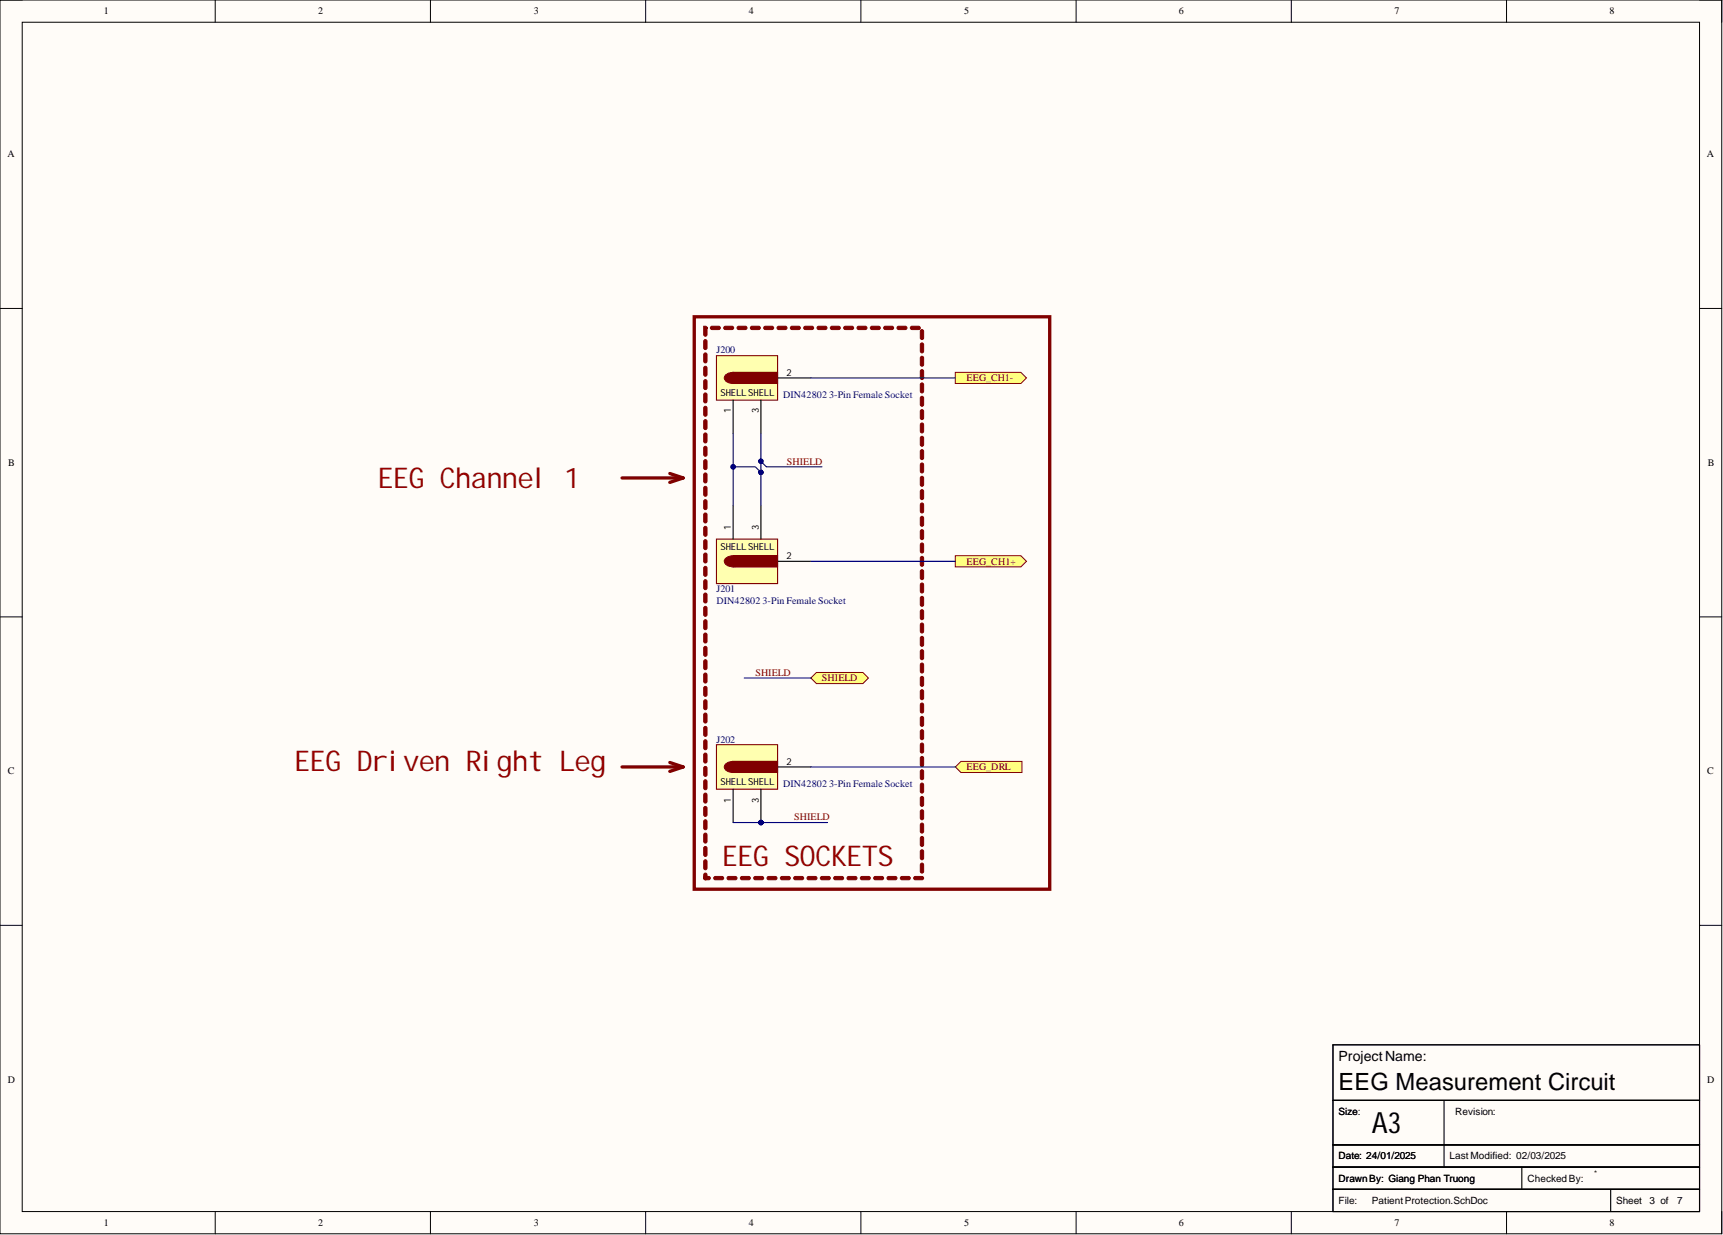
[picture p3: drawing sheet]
<svg xmlns="http://www.w3.org/2000/svg" width="393mm" height="282mm" viewBox="0 0 393 282" stroke-linecap="round" stroke-linejoin="round" font-family="sans-serif">
<defs><g id="words">
<text font-size="6.7" x="313.2" y="258.6">A3</text>
<g font-size="6.5" fill="#980000">
<text x="86.2" y="111.3">EEG Channel 1</text>
<text x="67.2" y="176">EEG Driven Right Leg</text>
<text x="164.8" y="197.5">EEG SOCKETS</text>
</g>
<text font-size="5.4" x="305.6" y="248.7">EEG Measurement Circuit</text>
<text font-size="3.2" x="305.6" y="242.1">Project Name:</text>
<g font-size="2.3">
<text x="23.7" y="3.3">1</text>
<text x="72.6" y="3.3">2</text>
<text x="121.9" y="3.3">3</text>
<text x="170.9" y="3.3">4</text>
<text x="220.1" y="3.3">5</text>
<text x="269.1" y="3.3">6</text>
<text x="318.3" y="3.3">7</text>
<text x="367.4" y="3.3">8</text>
<text x="1.7" y="35.9">A</text>
<text x="389.7" y="35.9">A</text>
<text x="1.9" y="106.4">B</text>
<text x="389.8" y="106.4">B</text>
<text x="1.8" y="176.7">C</text>
<text x="389.8" y="176.7">C</text>
<text x="1.8" y="247.2">D</text>
<text x="389.8" y="247.2">D</text>
<text x="305.6" y="254.5">Size:</text>
<text x="305.6" y="254.5">Size</text>
<text x="332.2" y="254.5">Revision:</text>
<text x="305.6" y="269.7">DrawnBy: Giang Phan Truong</text>
<text x="305.6" y="264.6">Date: 24/01/2025</text>
<text x="330.9" y="264.6">LastModified: 02/03/2025</text>
<text x="348.7" y="269.7">Checked By:</text>
<text x="305.6" y="274.7">File:</text>
<text x="313.2" y="274.7">PatientProtection.SchDoc</text>
<text x="369" y="274.7">Sheet</text>
<text x="376.6" y="274.7">3 of</text>
<text x="382.9" y="274.7">7</text>
<text x="23.7" y="279.8">1</text>
<text x="72.6" y="279.8">2</text>
<text x="121.9" y="279.8">3</text>
<text x="170.9" y="279.8">4</text>
<text x="220.1" y="279.8">5</text>
<text x="269.1" y="279.8">6</text>
<text x="318.3" y="279.8">7</text>
<text x="367.4" y="279.8">8</text>
</g>
<g font-size="2.3" fill="#000080">
<text x="163.6" y="80.7">J200</text>
<text x="178.8" y="90.8">DIN42802</text>
<text x="189.3" y="90.8">3-Pin Female Socket</text>
<text x="163.6" y="137.8">DIN42802</text>
<text x="163.6" y="135.2">J201</text>
<text x="174.1" y="137.8">3-Pin Female Socket</text>
<text x="163.6" y="169.5">J202</text>
<text x="178.8" y="179.6">DIN42802</text>
<text x="189.3" y="179.6">3-Pin Female Socket</text>
</g>
<g font-size="2.3" fill="#800000">
<text x="220.6" y="87">EEG_CH1-</text>
<text x="179.6" y="106">SHIELD</text>
<text x="220.6" y="128.9">EEG_CH1+</text>
<text x="172.4" y="154.2">SHIELD</text>
<text x="187.7" y="155.5">SHIELD</text>
<text x="220.6" y="175.8">EEG_DRL</text>
<text x="181.3" y="187.2">SHIELD</text>
</g>
<g font-size="2.2">
<text x="179.5" y="85.7">2</text>
<text x="164.5" y="90.3">SHELL SHELL</text>
<text x="166.9" y="94.4" transform="rotate(-90 166.9 94.4)">1</text>
<text x="173.2" y="94.4" transform="rotate(-90 173.2 94.4)">3</text>
<text x="164.5" y="125.6">SHELL SHELL</text>
<text x="166.9" y="121" transform="rotate(-90 166.9 121)">1</text>
<text x="173.2" y="121" transform="rotate(-90 173.2 121)">3</text>
<text x="179.5" y="127.6">2</text>
<text x="164.5" y="179.1">SHELL SHELL</text>
<text x="179.5" y="174.5">2</text>
<text x="166.9" y="183.2" transform="rotate(-90 166.9 183.2)">1</text>
<text x="173.2" y="183.2" transform="rotate(-90 173.2 183.2)">3</text>
</g>
<text font-size="1.8" x="363.9" y="268.5">*</text>
</g></defs>
<path d="M0 0h393.1v281.6h-393.1z" fill-rule="evenodd" fill="#fffcf8"/>
<path d="M0 0h393.1v281.6h-393.1z" fill="none" stroke="#000" stroke-width=".23"/>
<path d="M5.1 5.1h382.9v271.4h-382.9z" fill-rule="evenodd" fill="#fffcf8"/>
<g fill="none" stroke="#000" stroke-width=".23">
<path d="M0 0h5.1M5.1 5.1h382.9v271.4h-382.9zM49.1 0v5.1M98.3 0v5.1M147.4 0v5.1M196.5 0v5.1M245.7 0v5.1M294.8 0v5.1M343.9 0v5.1M388 0h5.1v5.1M0 70.4h5.1M388 70.4h5.1"/>
<path d="M0 140.8h5.1M388 140.8h5.1M0 211.2h5.1M388 211.2h5.1M49.1 276.5v5.1M98.3 276.5v5.1M147.4 276.5v5.1M196.5 276.5v5.1M245.7 276.5v5.1M294.8 276.5v5.1M343.9 276.5v5.1M393.1 276.5v5.1"/>
</g>
<path d="M304.3 238.5h83.7v38h-83.7zM304.3 251.2h83.7M329.7 251.2v15.2M304.3 271.4h83.7M304.3 266.4h83.7M304.3 261.3h83.7M347.4 266.4v5M367.7 271.4v5.1" fill="none" stroke="#000" stroke-width=".25"/>
<path d="M218.1 85h15l1.2 1.3-1.2 1.2h-15z" fill-rule="evenodd" fill="#ffff80"/>
<path d="M218.1 85h15l1.2 1.3-1.2 1.2h-15z" fill="none" stroke="#800000" stroke-width=".23"/>
<path d="M218.1 126.8h15l1.2 1.3-1.2 1.3h-15z" fill-rule="evenodd" fill="#ffff80"/>
<path d="M218.1 126.8h15l1.2 1.3-1.2 1.3h-15z" fill="none" stroke="#800000" stroke-width=".23"/>
<path d="M163.6 81.2h13.9v10.1h-13.9z" fill-rule="evenodd" fill="#ffffb0"/>
<path d="M163.6 81.2h13.9v10.1h-13.9z" fill="none" stroke="#800000" stroke-width=".25"/>
<path d="M167.4 91.3v7.6M173.7 91.3v7.6M177.5 86.3h7.6" fill="none" stroke="#000" stroke-width=".25"/>
<path d="M167.4 85h10.1v2.5h-10.1z" fill-rule="evenodd" fill="#800000"/>
<path d="M167.4 85h10.1v2.5h-10.1z" fill="none" stroke="#800000" stroke-width=".25"/>
<path d="M165.6 85.6a2.62 2.62 0 0 1 3.7 .3 1.33 1.33 0 0 1-1.4 1.6 2.09 2.09 0 0 1-2.6-1.2z" fill="#800000"/>
<path d="M165.6 85.6a2.62 2.62 0 0 1 3.7 .3 1.33 1.33 0 0 1-1.4 1.6 2.09 2.09 0 0 1-2.6-1.2z" fill="none" stroke="#800000" stroke-width=".23"/>
<path d="M163.6 123h13.9v10.2h-13.9z" fill-rule="evenodd" fill="#ffffb0"/>
<path d="M163.6 123h13.9v10.2h-13.9z" fill="none" stroke="#800000" stroke-width=".25"/>
<path d="M167.4 115.4v7.6M173.7 115.4v7.6M177.5 128.1h7.6" fill="none" stroke="#000" stroke-width=".25"/>
<path d="M167.4 126.8h10.1v2.6h-10.1z" fill-rule="evenodd" fill="#800000"/>
<path d="M167.4 126.8h10.1v2.6h-10.1z" fill="none" stroke="#800000" stroke-width=".25"/>
<path d="M165.6 127.5a2.62 2.62 0 0 1 3.7 .3 1.33 1.33 0 0 1-1.4 1.5 2.09 2.09 0 0 1-2.6-1.2z" fill="#800000"/>
<path d="M165.6 127.5a2.62 2.62 0 0 1 3.7 .3 1.33 1.33 0 0 1-1.4 1.5 2.09 2.09 0 0 1-2.6-1.2z" fill="none" stroke="#800000" stroke-width=".23"/>
<path d="M158.5 72.3h81.1v130.7h-81.1zM142 109.1h14M152.9 108.1l3.1 1M156 109.1l-3.1 1" fill="none" stroke="#800000" stroke-width=".76"/>
<path d="M160.8 199.3a.38 .38 0 0 1 .6 .4v.7a.38 .38 0 0 1-.4 .4 .38 .38 0 0 1-.4-.4v-.7zM160.8 196.3a.38 .38 0 0 1 .6 .3v1.5a.38 .38 0 0 1-.4 .4 .38 .38 0 0 1-.4-.4v-1.5zM160.8 193.2a.38 .38 0 0 1 .6 .4v1.5a.38 .38 0 0 1-.4 .4 .38 .38 0 0 1-.4-.4v-1.5zM160.8 190.2a.38 .38 0 0 1 .6 .3v1.5a.38 .38 0 0 1-.4 .4 .38 .38 0 0 1-.4-.4v-1.5zM160.8 187.2a.38 .38 0 0 1 .6 .3v1.5a.38 .38 0 0 1-.4 .4 .38 .38 0 0 1-.4-.4v-1.5zM160.8 184.1a.38 .38 0 0 1 .6 .3v1.6a.38 .38 0 0 1-.4 .3 .38 .38 0 0 1-.4-.3v-1.6zM160.8 181.1a.38 .38 0 0 1 .6 .3v1.5a.38 .38 0 0 1-.4 .4 .38 .38 0 0 1-.4-.4v-1.5zM160.8 178a.38 .38 0 0 1 .6 .3v1.6a.38 .38 0 0 1-.4 .3 .38 .38 0 0 1-.4-.3v-1.6zM160.8 175a.38 .38 0 0 1 .6 .3v1.5a.38 .38 0 0 1-.4 .4 .38 .38 0 0 1-.4-.4v-1.5zM160.8 171.9a.38 .38 0 0 1 .6 .4v1.5a.38 .38 0 0 1-.4 .4 .38 .38 0 0 1-.4-.4v-1.5zM160.8 168.9a.38 .38 0 0 1 .6 .3v1.5a.38 .38 0 0 1-.4 .4 .38 .38 0 0 1-.4-.4v-1.5zM160.8 165.8a.38 .38 0 0 1 .6 .4v1.5a.38 .38 0 0 1-.4 .4 .38 .38 0 0 1-.4-.4v-1.5zM160.8 162.8a.38 .38 0 0 1 .6 .3v1.5a.38 .38 0 0 1-.4 .4 .38 .38 0 0 1-.4-.4v-1.5zM160.8 159.8a.38 .38 0 0 1 .6 .3v1.5a.38 .38 0 0 1-.4 .4 .38 .38 0 0 1-.4-.4v-1.5zM160.8 156.7a.38 .38 0 0 1 .6 .3v1.6a.38 .38 0 0 1-.4 .3 .38 .38 0 0 1-.4-.3v-1.6zM160.8 153.7a.38 .38 0 0 1 .6 .3v1.5a.38 .38 0 0 1-.4 .4 .38 .38 0 0 1-.4-.4v-1.5zM160.8 150.6a.38 .38 0 0 1 .6 .3v1.6a.38 .38 0 0 1-.4 .3 .38 .38 0 0 1-.4-.3v-1.6zM160.8 147.6a.38 .38 0 0 1 .6 .3v1.5a.38 .38 0 0 1-.4 .4 .38 .38 0 0 1-.4-.4v-1.5zM160.8 144.5a.38 .38 0 0 1 .6 .4v1.5a.38 .38 0 0 1-.4 .4 .38 .38 0 0 1-.4-.4v-1.5zM160.8 141.5a.38 .38 0 0 1 .6 .3v1.5a.38 .38 0 0 1-.4 .4 .38 .38 0 0 1-.4-.4v-1.5zM160.8 138.4a.38 .38 0 0 1 .6 .4v1.5a.38 .38 0 0 1-.4 .4 .38 .38 0 0 1-.4-.4v-1.5zM160.8 135.4a.38 .38 0 0 1 .6 .3v1.5a.38 .38 0 0 1-.4 .4 .38 .38 0 0 1-.4-.4v-1.5zM160.8 132.4a.38 .38 0 0 1 .6 .3v1.5a.38 .38 0 0 1-.4 .4 .38 .38 0 0 1-.4-.4v-1.5zM160.8 129.3a.38 .38 0 0 1 .6 .3v1.6a.38 .38 0 0 1-.4 .3 .38 .38 0 0 1-.4-.3v-1.6zM160.8 126.3a.38 .38 0 0 1 .6 .3v1.5a.38 .38 0 0 1-.4 .4 .38 .38 0 0 1-.4-.4v-1.5zM160.8 123.2a.38 .38 0 0 1 .6 .3v1.6a.38 .38 0 0 1-.4 .4 .38 .38 0 0 1-.4-.4v-1.6zM160.8 120.2a.38 .38 0 0 1 .6 .3v1.5a.38 .38 0 0 1-.4 .4 .38 .38 0 0 1-.4-.4v-1.5zM160.8 117.1a.38 .38 0 0 1 .6 .4v1.5a.38 .38 0 0 1-.4 .4 .38 .38 0 0 1-.4-.4v-1.5zM160.8 114.1a.38 .38 0 0 1 .6 .3v1.5a.38 .38 0 0 1-.4 .4 .38 .38 0 0 1-.4-.4v-1.5zM160.8 111a.38 .38 0 0 1 .6 .4v1.5a.38 .38 0 0 1-.4 .4 .38 .38 0 0 1-.4-.4v-1.5zM160.8 108a.38 .38 0 0 1 .6 .3v1.5a.38 .38 0 0 1-.4 .4 .38 .38 0 0 1-.4-.4v-1.5zM160.8 105a.38 .38 0 0 1 .6 .3v1.5a.38 .38 0 0 1-.4 .4 .38 .38 0 0 1-.4-.4v-1.5zM160.8 101.9a.38 .38 0 0 1 .6 .3v1.6a.38 .38 0 0 1-.4 .3 .38 .38 0 0 1-.4-.3v-1.6zM160.8 98.9a.38 .38 0 0 1 .6 .3v1.5a.38 .38 0 0 1-.4 .4 .38 .38 0 0 1-.4-.4v-1.5zM160.8 95.8a.38 .38 0 0 1 .6 .3v1.6a.38 .38 0 0 1-.4 .4 .38 .38 0 0 1-.4-.4v-1.6zM160.8 92.8a.38 .38 0 0 1 .6 .3v1.5a.38 .38 0 0 1-.4 .4 .38 .38 0 0 1-.4-.4v-1.5zM160.8 89.7a.38 .38 0 0 1 .6 .4v1.5a.38 .38 0 0 1-.4 .4 .38 .38 0 0 1-.4-.4v-1.5zM160.8 86.7a.38 .38 0 0 1 .6 .3v1.5a.38 .38 0 0 1-.4 .4 .38 .38 0 0 1-.4-.4v-1.5zM160.8 83.6a.38 .38 0 0 1 .6 .4v1.5a.38 .38 0 0 1-.4 .4 .38 .38 0 0 1-.4-.4v-1.5zM160.8 80.6a.38 .38 0 0 1 .6 .3v1.6a.38 .38 0 0 1-.4 .3 .38 .38 0 0 1-.4-.3v-1.6zM160.8 77.6a.38 .38 0 0 1 .6 .3v1.5a.38 .38 0 0 1-.4 .4 .38 .38 0 0 1-.4-.4v-1.5zM160.6 74.5h.4a.38 .38 0 0 1 .4 .3 .38 .38 0 0 1-.4 .4l.4-.4v1.6a.38 .38 0 0 1-.4 .3 .38 .38 0 0 1-.4-.3zM162.4 74.5h1.7a.38 .38 0 0 1 .4 .3 .38 .38 0 0 1-.4 .4h-1.5a.38 .38 0 0 1-.4-.3 .38 .38 0 0 1 .2-.4zM165.4 74.5h1.7a.38 .38 0 0 1 .4 .3 .38 .38 0 0 1-.4 .4h-1.5a.38 .38 0 0 1-.4-.3 .38 .38 0 0 1 .2-.4zM168.4 74.5h1.8a.38 .38 0 0 1 .3 .3 .38 .38 0 0 1-.3 .4h-1.6a.38 .38 0 0 1-.3-.3 .38 .38 0 0 1 .1-.4zM171.5 74.5h1.7a.38 .38 0 0 1 .4 .3 .38 .38 0 0 1-.4 .4h-1.5a.38 .38 0 0 1-.4-.3 .38 .38 0 0 1 .2-.4zM174.5 74.5h1.7a.38 .38 0 0 1 .4 .3 .38 .38 0 0 1-.4 .4h-1.5a.38 .38 0 0 1-.3-.3 .38 .38 0 0 1 .1-.4zM177.6 74.5h1.7a.38 .38 0 0 1 .4 .3 .38 .38 0 0 1-.4 .4h-1.5a.38 .38 0 0 1-.4-.3 .38 .38 0 0 1 .2-.4zM180.6 74.5h1.7a.38 .38 0 0 1 .4 .3 .38 .38 0 0 1-.4 .4h-1.5a.38 .38 0 0 1-.4-.3 .38 .38 0 0 1 .2-.4zM183.7 74.5h1.7a.38 .38 0 0 1 .4 .3 .38 .38 0 0 1-.4 .4h-1.5a.38 .38 0 0 1-.4-.3 .38 .38 0 0 1 .2-.4zM186.7 74.5h1.7a.38 .38 0 0 1 .4 .3 .38 .38 0 0 1-.4 .4h-1.5a.38 .38 0 0 1-.4-.3 .38 .38 0 0 1 .2-.4zM189.7 74.5h1.8a.38 .38 0 0 1 .3 .3 .38 .38 0 0 1-.3 .4h-1.6a.38 .38 0 0 1-.3-.3 .38 .38 0 0 1 .1-.4zM192.8 74.5h1.7a.38 .38 0 0 1 .4 .3 .38 .38 0 0 1-.4 .4h-1.5a.38 .38 0 0 1-.4-.3 .38 .38 0 0 1 .2-.4zM195.8 74.5h1.7a.38 .38 0 0 1 .4 .3 .38 .38 0 0 1-.4 .4h-1.5a.38 .38 0 0 1-.3-.3 .38 .38 0 0 1 .1-.4zM198.9 74.5h1.7a.38 .38 0 0 1 .4 .3 .38 .38 0 0 1-.4 .4h-1.5a.38 .38 0 0 1-.4-.3 .38 .38 0 0 1 .2-.4zM201.9 74.5h1.7a.38 .38 0 0 1 .4 .3 .38 .38 0 0 1-.4 .4h-1.5a.38 .38 0 0 1-.4-.3 .38 .38 0 0 1 .2-.4zM205 74.5h1.7a.38 .38 0 0 1 .4 .3 .38 .38 0 0 1-.4 .4h-1.5a.38 .38 0 0 1-.4-.3 .38 .38 0 0 1 .2-.4zM208 74.5h1.7a.38 .38 0 0 1 .4 .3 .38 .38 0 0 1-.4 .4h-1.5a.38 .38 0 0 1-.4-.3 .38 .38 0 0 1 .2-.4zM210.3 75.3a.38 .38 0 0 1 .6 .3v1.5a.38 .38 0 0 1-.4 .4 .38 .38 0 0 1-.4-.4v-1.5zM210.3 78.3a.38 .38 0 0 1 .6 .3v1.6a.38 .38 0 0 1-.4 .3 .38 .38 0 0 1-.4-.3v-1.6zM210.3 81.4a.38 .38 0 0 1 .6 .3v1.5a.38 .38 0 0 1-.4 .4 .38 .38 0 0 1-.4-.4v-1.5zM210.3 84.4a.38 .38 0 0 1 .6 .3v1.6a.38 .38 0 0 1-.4 .3 .38 .38 0 0 1-.4-.3v-1.6zM210.3 87.5a.38 .38 0 0 1 .6 .3v1.5a.38 .38 0 0 1-.4 .4 .38 .38 0 0 1-.4-.4v-1.5zM210.3 90.5a.38 .38 0 0 1 .6 .3v1.5a.38 .38 0 0 1-.4 .4 .38 .38 0 0 1-.4-.4v-1.5zM210.3 93.5a.38 .38 0 0 1 .6 .4v1.5a.38 .38 0 0 1-.4 .4 .38 .38 0 0 1-.4-.4v-1.5zM210.3 96.6a.38 .38 0 0 1 .6 .3v1.5a.38 .38 0 0 1-.4 .4 .38 .38 0 0 1-.4-.4v-1.5zM210.3 99.6a.38 .38 0 0 1 .6 .4v1.5a.38 .38 0 0 1-.4 .4 .38 .38 0 0 1-.4-.4v-1.5zM210.3 102.7a.38 .38 0 0 1 .6 .3v1.5a.38 .38 0 0 1-.4 .4 .38 .38 0 0 1-.4-.4v-1.5zM210.3 105.7a.38 .38 0 0 1 .6 .3v1.6a.38 .38 0 0 1-.4 .3 .38 .38 0 0 1-.4-.3v-1.6zM210.3 108.8a.38 .38 0 0 1 .6 .3v1.5a.38 .38 0 0 1-.4 .4 .38 .38 0 0 1-.4-.4v-1.5zM210.3 111.8a.38 .38 0 0 1 .6 .3v1.6a.38 .38 0 0 1-.4 .3 .38 .38 0 0 1-.4-.3v-1.6zM210.3 114.8a.38 .38 0 0 1 .6 .4v1.5a.38 .38 0 0 1-.4 .4 .38 .38 0 0 1-.4-.4v-1.5zM210.3 117.9a.38 .38 0 0 1 .6 .3v1.5a.38 .38 0 0 1-.4 .4 .38 .38 0 0 1-.4-.4v-1.5zM210.3 120.9a.38 .38 0 0 1 .6 .4v1.5a.38 .38 0 0 1-.4 .4 .38 .38 0 0 1-.4-.4v-1.5zM210.3 124a.38 .38 0 0 1 .6 .3v1.5a.38 .38 0 0 1-.4 .4 .38 .38 0 0 1-.4-.4v-1.5zM210.3 127a.38 .38 0 0 1 .6 .4v1.5a.38 .38 0 0 1-.4 .4 .38 .38 0 0 1-.4-.4v-1.5zM210.3 130.1a.38 .38 0 0 1 .6 .3v1.5a.38 .38 0 0 1-.4 .4 .38 .38 0 0 1-.4-.4v-1.5zM210.3 133.1a.38 .38 0 0 1 .6 .3v1.6a.38 .38 0 0 1-.4 .3 .38 .38 0 0 1-.4-.3v-1.6zM210.3 136.2a.38 .38 0 0 1 .6 .3v1.5a.38 .38 0 0 1-.4 .4 .38 .38 0 0 1-.4-.4v-1.5zM210.3 139.2a.38 .38 0 0 1 .6 .3v1.6a.38 .38 0 0 1-.4 .3 .38 .38 0 0 1-.4-.3v-1.6zM210.3 142.2a.38 .38 0 0 1 .6 .4v1.5a.38 .38 0 0 1-.4 .4 .38 .38 0 0 1-.4-.4v-1.5zM210.3 145.3a.38 .38 0 0 1 .6 .3v1.5a.38 .38 0 0 1-.4 .4 .38 .38 0 0 1-.4-.4v-1.5zM210.3 148.3a.38 .38 0 0 1 .6 .4v1.5a.38 .38 0 0 1-.4 .4 .38 .38 0 0 1-.4-.4v-1.5zM210.3 151.4a.38 .38 0 0 1 .6 .3v1.5a.38 .38 0 0 1-.4 .4 .38 .38 0 0 1-.4-.4v-1.5zM210.3 154.4a.38 .38 0 0 1 .6 .4v1.5a.38 .38 0 0 1-.4 .4 .38 .38 0 0 1-.4-.4v-1.5zM210.3 157.5a.38 .38 0 0 1 .6 .3v1.5a.38 .38 0 0 1-.4 .4 .38 .38 0 0 1-.4-.4v-1.5zM210.3 160.5a.38 .38 0 0 1 .6 .3v1.6a.38 .38 0 0 1-.4 .3 .38 .38 0 0 1-.4-.3v-1.6zM210.3 163.6a.38 .38 0 0 1 .6 .3v1.5a.38 .38 0 0 1-.4 .4 .38 .38 0 0 1-.4-.4v-1.5zM210.3 166.6a.38 .38 0 0 1 .6 .3v1.6a.38 .38 0 0 1-.4 .3 .38 .38 0 0 1-.4-.3v-1.6zM210.3 169.6a.38 .38 0 0 1 .6 .4v1.5a.38 .38 0 0 1-.4 .4 .38 .38 0 0 1-.4-.4v-1.5zM210.3 172.7a.38 .38 0 0 1 .6 .3v1.5a.38 .38 0 0 1-.4 .4 .38 .38 0 0 1-.4-.4v-1.5zM210.3 175.7a.38 .38 0 0 1 .6 .4v1.5a.38 .38 0 0 1-.4 .4 .38 .38 0 0 1-.4-.4v-1.5zM210.3 178.8a.38 .38 0 0 1 .6 .3v1.5a.38 .38 0 0 1-.4 .4 .38 .38 0 0 1-.4-.4v-1.5zM210.3 181.8a.38 .38 0 0 1 .6 .3v1.6a.38 .38 0 0 1-.4 .4 .38 .38 0 0 1-.4-.4v-1.6zM210.3 184.9a.38 .38 0 0 1 .6 .3v1.5a.38 .38 0 0 1-.4 .4 .38 .38 0 0 1-.4-.4v-1.5zM210.3 187.9a.38 .38 0 0 1 .6 .3v1.6a.38 .38 0 0 1-.4 .3 .38 .38 0 0 1-.4-.3v-1.6zM210.3 191a.38 .38 0 0 1 .6 .3v1.5a.38 .38 0 0 1-.4 .4 .38 .38 0 0 1-.4-.4v-1.5zM210.3 194a.38 .38 0 0 1 .6 .3v1.5a.38 .38 0 0 1-.4 .4 .38 .38 0 0 1-.4-.4v-1.5zM210.3 197a.38 .38 0 0 1 .6 .4v1.5a.38 .38 0 0 1-.4 .4 .38 .38 0 0 1-.4-.4v-1.5zM208.8 200.1l1.7-.1a.38 .38 0 0 1 .4 .4 .38 .38 0 0 1-.4 .4h-1.5a.38 .38 0 0 1-.4-.3 .38 .38 0 0 1 .2-.4zM205.7 200.1l1.7-.1a.38 .38 0 0 1 .4 .4 .38 .38 0 0 1-.4 .4h-1.5a.38 .38 0 0 1-.4-.3 .38 .38 0 0 1 .2-.4zM202.7 200.1l1.7-.1a.38 .38 0 0 1 .4 .4 .38 .38 0 0 1-.4 .4h-1.5a.38 .38 0 0 1-.4-.3 .38 .38 0 0 1 .2-.4zM199.6 200.1l1.7-.1a.38 .38 0 0 1 .4 .4 .38 .38 0 0 1-.4 .4h-1.5a.38 .38 0 0 1-.3-.3 .38 .38 0 0 1 .1-.4zM196.6 200.1l1.7-.1a.38 .38 0 0 1 .4 .4 .38 .38 0 0 1-.4 .4h-1.5a.38 .38 0 0 1-.4-.3 .38 .38 0 0 1 .2-.4zM193.6 200.1l1.7-.1a.38 .38 0 0 1 .3 .4 .38 .38 0 0 1-.3 .4h-1.6a.38 .38 0 0 1-.3-.3 .38 .38 0 0 1 .2-.4zM190.5 200.1l1.7-.1a.38 .38 0 0 1 .4 .4 .38 .38 0 0 1-.4 .4h-1.5a.38 .38 0 0 1-.4-.3 .38 .38 0 0 1 .2-.4zM187.5 200.1l1.7-.1a.38 .38 0 0 1 .4 .4 .38 .38 0 0 1-.4 .4h-1.5a.38 .38 0 0 1-.4-.3 .38 .38 0 0 1 .2-.4zM184.4 200.1l1.7-.1a.38 .38 0 0 1 .4 .4 .38 .38 0 0 1-.4 .4h-1.5a.38 .38 0 0 1-.4-.3 .38 .38 0 0 1 .2-.4zM181.4 200.1l1.7-.1a.38 .38 0 0 1 .4 .4 .38 .38 0 0 1-.4 .4h-1.5a.38 .38 0 0 1-.4-.3 .38 .38 0 0 1 .2-.4zM178.3 200.1l1.7-.1a.38 .38 0 0 1 .4 .4 .38 .38 0 0 1-.4 .4h-1.5a.38 .38 0 0 1-.3-.3 .38 .38 0 0 1 .1-.4zM175.3 200.1l1.7-.1a.38 .38 0 0 1 .4 .4 .38 .38 0 0 1-.4 .4h-1.5a.38 .38 0 0 1-.4-.3 .38 .38 0 0 1 .2-.4zM172.3 200.1l1.7-.1a.38 .38 0 0 1 .3 .4 .38 .38 0 0 1-.3 .4h-1.6a.38 .38 0 0 1-.3-.3 .38 .38 0 0 1 .2-.4zM169.2 200.1l1.7-.1a.38 .38 0 0 1 .4 .4 .38 .38 0 0 1-.4 .4h-1.5a.38 .38 0 0 1-.4-.3 .38 .38 0 0 1 .2-.4zM166.2 200.1l1.7-.1a.38 .38 0 0 1 .4 .4 .38 .38 0 0 1-.4 .4h-1.5a.38 .38 0 0 1-.4-.3 .38 .38 0 0 1 .2-.4zM163.1 200.1l1.7-.1a.38 .38 0 0 1 .4 .4 .38 .38 0 0 1-.4 .4h-1.5a.38 .38 0 0 1-.4-.3 .38 .38 0 0 1 .2-.4zM160.8 200.1l1-.1a.38 .38 0 0 1 .4 .4 .38 .38 0 0 1-.4 .4h-.8a.38 .38 0 0 1-.3-.3 .38 .38 0 0 1 .1-.4z" fill="#800000" stroke="#800000" stroke-width=".23"/>
<path d="M219.4 173.8h13.9v2.5h-13.9l-1.3-1.3z" fill-rule="evenodd" fill="#ffff80"/>
<path d="M219.4 173.8h13.9v2.5h-13.9l-1.3-1.3z" fill="none" stroke="#800000" stroke-width=".23"/>
<circle cx="173.7" cy="187.7" r=".51" fill="#000080"/>
<circle cx="173.7" cy="187.7" r=".51" fill="none" stroke="#000080" stroke-width=".23"/>
<path d="M163.6 170h13.9v10.1h-13.9z" fill-rule="evenodd" fill="#ffffb0"/>
<path d="M163.6 170h13.9v10.1h-13.9z" fill="none" stroke="#800000" stroke-width=".25"/>
<path d="M173.7 180.1v7.6" fill="none" stroke="#000" stroke-width=".25"/>
<circle cx="173.7" cy="187.7" r=".51" fill="#000080"/>
<circle cx="173.7" cy="187.7" r=".51" fill="none" stroke="#000080" stroke-width=".23"/>
<path d="M177.5 175h7.6M167.4 180.1v7.6" fill="none" stroke="#000" stroke-width=".25"/>
<path d="M167.4 173.8h10.1v2.5h-10.1z" fill-rule="evenodd" fill="#800000"/>
<path d="M167.4 173.8h10.1v2.5h-10.1z" fill="none" stroke="#800000" stroke-width=".25"/>
<path d="M165.6 174.4a2.62 2.62 0 0 1 3.7 .3 1.32 1.32 0 0 1-1.4 1.6 2.09 2.09 0 0 1-2.6-1.3z" fill="#800000"/>
<path d="M165.6 174.4a2.62 2.62 0 0 1 3.7 .3 1.32 1.32 0 0 1-1.4 1.6 2.09 2.09 0 0 1-2.6-1.3z" fill="none" stroke="#800000" stroke-width=".23"/>
<path d="M142 175h14M152.9 174l3.1 1M156 175l-3.1 1.1" fill="none" stroke="#800000" stroke-width=".76"/>
<path d="M186.4 153.5h10.6l1.3 1.3-1.3 1.2h-10.6l-1.3-1.2z" fill-rule="evenodd" fill="#ffff80"/>
<path d="M186.4 153.5h10.6l1.3 1.3-1.3 1.2h-10.6l-1.3-1.2z" fill="none" stroke="#800000" stroke-width=".23"/>
<path d="M167.4 187.7h6.3" fill="none" stroke="#000080" stroke-width=".25"/>
<circle cx="173.7" cy="187.7" r=".51" fill="#000080"/>
<circle cx="173.7" cy="187.7" r=".51" fill="none" stroke="#000080" stroke-width=".23"/>
<path d="M167.4 98.9v16.5M185.1 86.3h33M185.1 175h33" fill="none" stroke="#000080" stroke-width=".25"/>
<circle cx="167.4" cy="106.6" r=".51" fill="#000080"/>
<circle cx="167.4" cy="106.6" r=".51" fill="none" stroke="#000080" stroke-width=".23"/>
<path d="M173.7 187.7h15.2" fill="none" stroke="#000080" stroke-width=".25"/>
<circle cx="173.7" cy="187.7" r=".51" fill="#000080"/>
<circle cx="173.7" cy="187.7" r=".51" fill="none" stroke="#000080" stroke-width=".23"/>
<path d="M173.7 105.3l1.3 1.3h12.7M185.1 128.1h33M169.9 154.8h15.2" fill="none" stroke="#000080" stroke-width=".25"/>
<circle cx="173.7" cy="105.3" r=".51" fill="#000080"/>
<circle cx="173.7" cy="105.3" r=".51" fill="none" stroke="#000080" stroke-width=".23"/>
<path d="M173.7 98.9v16.5" fill="none" stroke="#000080" stroke-width=".25"/>
<circle cx="173.7" cy="107.8" r=".51" fill="#000080"/>
<circle cx="173.7" cy="107.8" r=".51" fill="none" stroke="#000080" stroke-width=".23"/>
<circle cx="173.7" cy="105.3" r=".51" fill="#000080"/>
<circle cx="173.7" cy="105.3" r=".51" fill="none" stroke="#000080" stroke-width=".23"/>
<path d="M167.4 106.6h5l1.3 1.2" fill="none" stroke="#000080" stroke-width=".25"/>
<circle cx="167.4" cy="106.6" r=".51" fill="#000080"/>
<circle cx="167.4" cy="106.6" r=".51" fill="none" stroke="#000080" stroke-width=".23"/>
<circle cx="173.7" cy="107.8" r=".51" fill="#000080"/>
<circle cx="173.7" cy="107.8" r=".51" fill="none" stroke="#000080" stroke-width=".23"/>
<use href="#words"/>
</svg>
